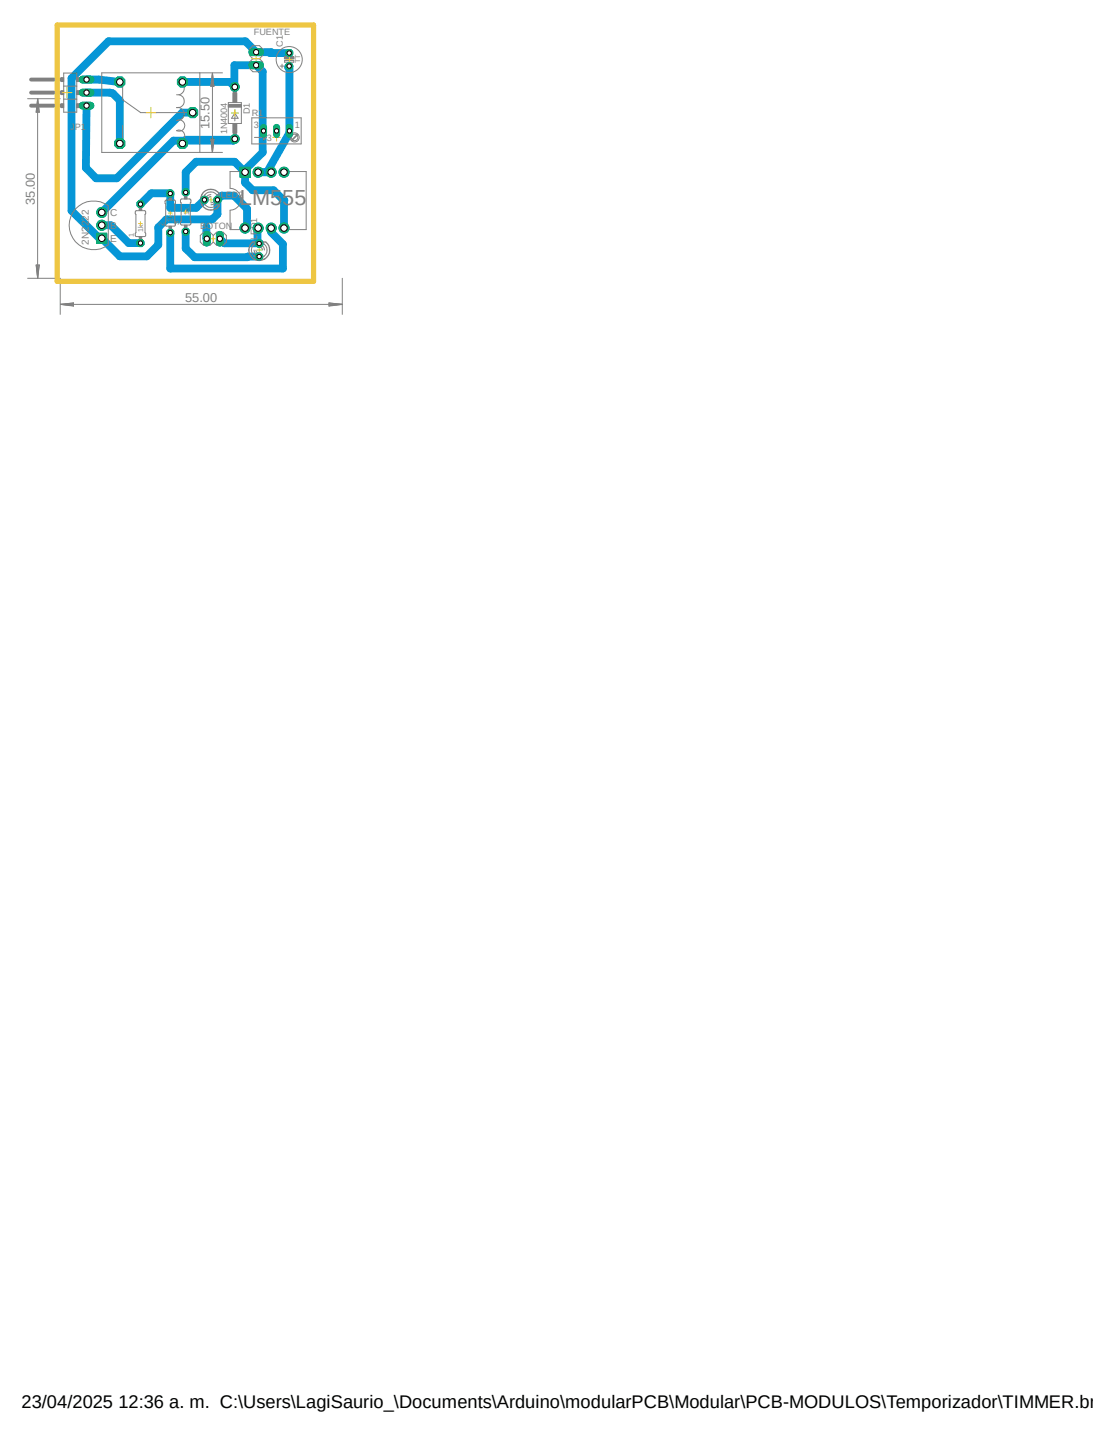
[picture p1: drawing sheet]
<svg xmlns="http://www.w3.org/2000/svg" width="216mm" height="279mm" viewBox="0 0 216 279" stroke-linecap="round" stroke-linejoin="round" font-family="sans-serif">
<defs><g id="words">
<text font-size="4.2" fill="#808080" x="46.7" y="39.9">LM555</text>
<text font-size="3.6" x="4.2" y="274.2">23/04/2025 12:36 a. m. C:\Users\LagiSaurio_\Documents\Arduino\modularPCB\Modular\PCB-MODULOS\Temporizador\TIMMER.brd</text>
<g font-size="2.5" fill="#808080">
<text x="40.8" y="25.1" transform="rotate(-90 40.8 25.1)">15.50</text>
<text x="6.8" y="39.9" transform="rotate(-90 6.8 39.9)">35.00</text>
<text x="36" y="58.7">55.00</text>
</g>
<g font-size="1.9" fill="#808080">
<text x="17.3" y="47.7" transform="rotate(-90 17.3 47.7)">2N2222</text>
<text x="21.4" y="47">E</text>
<text x="21.4" y="44.6">B</text>
<text x="21.4" y="42">C</text>
</g>
<g font-size="1.8" fill="#808080">
<text x="49.4" y="6.8">FUENTE</text>
<text x="55" y="9.1" transform="rotate(-90 55 9.1)">C1</text>
<text x="48.6" y="22.2" transform="rotate(-90 48.6 22.2)">D1</text>
<text x="49" y="22.6">R1</text>
<text x="13.7" y="25.2">JP1</text>
<text x="44.2" y="26.1" transform="rotate(-90 44.2 26.1)">1N4004</text>
<text x="49.4" y="24.8">3</text>
<text x="51.9" y="27.4">3</text>
<text x="57.4" y="24.8">1</text>
<text x="43" y="38.5">LED2</text>
<text x="38.9" y="44.7">BOTON</text>
<text x="50.1" y="46.8" transform="rotate(-90 50.1 46.8)">LED1</text>
</g>
<g font-size="1.4" fill="#808080">
<text x="58.5" y="12.4" transform="rotate(-90 58.5 12.4)">TT</text>
<text x="36.8" y="41.8" transform="rotate(-90 36.8 41.8)">1k</text>
<text x="26.1" y="46.1" transform="rotate(-90 26.1 46.1)">1</text>
<text x="27.9" y="45.2" transform="rotate(-90 27.9 45.2)">1k</text>
<text x="31.9" y="44" transform="rotate(-90 31.9 44)">2</text>
<text x="33.7" y="43.1" transform="rotate(-90 33.7 43.1)">1k</text>
<text x="34.9" y="43.8" transform="rotate(-90 34.9 43.8)">3</text>
</g>
</g></defs>
<path d="M4.2 4.2l62.6 57.2M66.8 4.2l-62.6 57.2" fill="none" stroke="#fff" stroke-width=".19"/>
<g fill="none" stroke="#0696d7" stroke-width="1.5">
<path d="M16.8 15.5h2.5l4.1 .5M16.8 18h4.6l.5 .2 1.4 1.4v8.3M49.9 12.7h-4.3l.1 4.2-1-.9h-9.2M49.9 12.7l.1 .1M49.9 12.7l1.2 1.2v15.8l-3.3 3.3M56 13.1l.3-.2v12.6M56.3 10.3h-3.7l.2-.1h-2.9l-2.1-2.2h-26.7l-7.2 7.2v25.8l5.4 5.4h.5l3.5 3.5h5.3l2.2-2.2v-3.4l1.6-1.6h8.9l1-1v-2.8l.8-.8h2.5l2.5 2.5v3.4l-.4 .4M16.8 20.6l-.1 12.1 2 2h4l12.8-12.8h2M35.5 27.9l.7-.7h9.4l.1-.1-.3 .3h-11.6l-14 14M36.2 37.5v-4l2-2h7.5l2 2v2.1l1.5 1.4h4.1l2 2.1M39.8 38.9l-1.6 1.6h-5.1v-2.9h-3.6l-2.2 2.2M50.2 33.5h2.6"/>
<path d="M55.3 39.1v5.3M55.4 39l-.1 .1M56.3 25.9l-4.3 7.6M19.8 43.9h1.8l3.5 3.4h2.2M36.2 45.1v3.3l1.7 1.7h10.3l.1-.1h2.2M40.2 44.1l.1 2.4M50.2 44.4l-.1 .1v2.6l.4 .3h.1h-6.9l-.9-.9M52.8 44.4v.8l2.3 2.3v4.8h-22v-7"/>
</g>
<path d="M27.1 46.7h.5l.4 .3v.6l-.4 .4h-.5l-.4-.4v-.6z" fill-rule="evenodd" fill="#0dab76"/>
<path d="M27.1 46.7h.5l.4 .3v.6l-.4 .4h-.5l-.4-.4v-.6z" fill="none" stroke="#0dab76" stroke-width=".19"/>
<circle cx="27.3" cy="47.3" r=".43" fill="#fff"/>
<circle cx="27.3" cy="47.3" r=".43" fill="none" stroke="#000" stroke-width=".19"/>
<path d="M27.1 39.1h.5l.4 .4v.5l-.4 .4h-.5l-.4-.4v-.5z" fill-rule="evenodd" fill="#0dab76"/>
<path d="M27.1 39.1h.5l.4 .4v.5l-.4 .4h-.5l-.4-.4v-.5z" fill="none" stroke="#0dab76" stroke-width=".19"/>
<circle cx="27.3" cy="39.8" r=".43" fill="#fff"/>
<circle cx="27.3" cy="39.8" r=".43" fill="none" stroke="#000" stroke-width=".19"/>
<path d="M32.9 44.6h.5l.4 .4v.6l-.4 .4h-.5l-.4-.4v-.6z" fill-rule="evenodd" fill="#0dab76"/>
<path d="M32.9 44.6h.5l.4 .4v.6l-.4 .4h-.5l-.4-.4v-.6z" fill="none" stroke="#0dab76" stroke-width=".19"/>
<circle cx="33.1" cy="45.3" r=".43" fill="#fff"/>
<circle cx="33.1" cy="45.3" r=".43" fill="none" stroke="#000" stroke-width=".19"/>
<path d="M32.9 37h.5l.4 .4v.6l-.4 .4h-.5l-.4-.4v-.6z" fill-rule="evenodd" fill="#0dab76"/>
<path d="M32.9 37h.5l.4 .4v.6l-.4 .4h-.5l-.4-.4v-.6z" fill="none" stroke="#0dab76" stroke-width=".19"/>
<circle cx="33.1" cy="37.7" r=".43" fill="#fff"/>
<circle cx="33.1" cy="37.7" r=".43" fill="none" stroke="#000" stroke-width=".19"/>
<path d="M35.9 44.4h.5l.4 .4v.6l-.4 .4h-.5l-.4-.4v-.6z" fill-rule="evenodd" fill="#0dab76"/>
<path d="M35.9 44.4h.5l.4 .4v.6l-.4 .4h-.5l-.4-.4v-.6z" fill="none" stroke="#0dab76" stroke-width=".19"/>
<circle cx="36.1" cy="45.1" r=".43" fill="#fff"/>
<circle cx="36.1" cy="45.1" r=".43" fill="none" stroke="#000" stroke-width=".19"/>
<path d="M35.9 36.8h.5l.4 .4v.6l-.4 .3h-.5l-.4-.3v-.6z" fill-rule="evenodd" fill="#0dab76"/>
<path d="M35.9 36.8h.5l.4 .4v.6l-.4 .3h-.5l-.4-.3v-.6z" fill="none" stroke="#0dab76" stroke-width=".19"/>
<circle cx="36.1" cy="37.5" r=".43" fill="#fff"/>
<circle cx="36.1" cy="37.5" r=".43" fill="none" stroke="#000" stroke-width=".19"/>
<path d="M56 9.7h.6l.4 .3v.6l-.4 .4h-.6l-.4-.4v-.6z" fill-rule="evenodd" fill="#0dab76"/>
<path d="M56 9.7h.6l.4 .3v.6l-.4 .4h-.6l-.4-.4v-.6z" fill="none" stroke="#0dab76" stroke-width=".19"/>
<circle cx="56.3" cy="10.3" r=".43" fill="#fff"/>
<circle cx="56.3" cy="10.3" r=".43" fill="none" stroke="#000" stroke-width=".19"/>
<circle cx="56.3" cy="12.9" r=".68" fill="#0dab76"/>
<circle cx="56.3" cy="12.9" r=".68" fill="none" stroke="#0dab76" stroke-width=".19"/>
<circle cx="56.3" cy="12.9" r=".43" fill="#fff"/>
<circle cx="56.3" cy="12.9" r=".43" fill="none" stroke="#000" stroke-width=".19"/>
<circle cx="45.7" cy="27.1" r=".85" fill="#0dab76"/>
<circle cx="45.7" cy="27.1" r=".85" fill="none" stroke="#0dab76" stroke-width=".19"/>
<circle cx="45.7" cy="27.1" r=".55" fill="#fff"/>
<circle cx="45.7" cy="27.1" r=".55" fill="none" stroke="#000" stroke-width=".19"/>
<circle cx="45.7" cy="16.9" r=".85" fill="#0dab76"/>
<circle cx="45.7" cy="16.9" r=".85" fill="none" stroke="#0dab76" stroke-width=".19"/>
<circle cx="45.7" cy="16.9" r=".55" fill="#fff"/>
<circle cx="45.7" cy="16.9" r=".55" fill="none" stroke="#000" stroke-width=".19"/>
<path d="M49.1 12.7h1.5" fill="none" stroke="#0dab76" stroke-width="1.5"/>
<circle cx="49.9" cy="12.7" r=".51" fill="#fff"/>
<circle cx="49.9" cy="12.7" r=".51" fill="none" stroke="#000" stroke-width=".19"/>
<path d="M49.1 10.2h1.5" fill="none" stroke="#0dab76" stroke-width="1.5"/>
<circle cx="49.9" cy="10.2" r=".51" fill="#fff"/>
<circle cx="49.9" cy="10.2" r=".51" fill="none" stroke="#000" stroke-width=".19"/>
<path d="M40.3 45.7v1.5" fill="none" stroke="#0dab76" stroke-width="1.5"/>
<circle cx="40.3" cy="46.5" r=".51" fill="#fff"/>
<circle cx="40.3" cy="46.5" r=".51" fill="none" stroke="#000" stroke-width=".19"/>
<path d="M42.8 45.7v1.5" fill="none" stroke="#0dab76" stroke-width="1.5"/>
<circle cx="42.8" cy="46.5" r=".51" fill="#fff"/>
<circle cx="42.8" cy="46.5" r=".51" fill="none" stroke="#000" stroke-width=".19"/>
<path d="M50.2 49.3h.6l.3 .4v.5l-.3 .4h-.6l-.4-.4v-.5z" fill-rule="evenodd" fill="#0dab76"/>
<path d="M50.2 49.3h.6l.3 .4v.5l-.3 .4h-.6l-.4-.4v-.5z" fill="none" stroke="#0dab76" stroke-width=".19"/>
<circle cx="50.5" cy="50" r=".43" fill="#fff"/>
<circle cx="50.5" cy="50" r=".43" fill="none" stroke="#000" stroke-width=".19"/>
<path d="M50.2 46.7h.6l.3 .4v.6l-.3 .4h-.6l-.4-.4v-.6z" fill-rule="evenodd" fill="#0dab76"/>
<path d="M50.2 46.7h.6l.3 .4v.6l-.3 .4h-.6l-.4-.4v-.6z" fill="none" stroke="#0dab76" stroke-width=".19"/>
<circle cx="50.5" cy="47.4" r=".43" fill="#fff"/>
<circle cx="50.5" cy="47.4" r=".43" fill="none" stroke="#000" stroke-width=".19"/>
<path d="M39.5 38.2h.6l.4 .4v.6l-.4 .4h-.6l-.4-.4v-.6z" fill-rule="evenodd" fill="#0dab76"/>
<path d="M39.5 38.2h.6l.4 .4v.6l-.4 .4h-.6l-.4-.4v-.6z" fill="none" stroke="#0dab76" stroke-width=".19"/>
<circle cx="39.8" cy="38.9" r=".43" fill="#fff"/>
<circle cx="39.8" cy="38.9" r=".43" fill="none" stroke="#000" stroke-width=".19"/>
<path d="M42 38.2h.6l.4 .4v.6l-.4 .4h-.6l-.3-.4v-.6z" fill-rule="evenodd" fill="#0dab76"/>
<path d="M42 38.2h.6l.4 .4v.6l-.4 .4h-.6l-.3-.4v-.6z" fill="none" stroke="#0dab76" stroke-width=".19"/>
<circle cx="42.3" cy="38.9" r=".43" fill="#fff"/>
<circle cx="42.3" cy="38.9" r=".43" fill="none" stroke="#000" stroke-width=".19"/>
<path d="M56.3 24.8v1.4" fill="none" stroke="#0dab76" stroke-width="1.4"/>
<circle cx="56.3" cy="25.5" r=".43" fill="#fff"/>
<circle cx="56.3" cy="25.5" r=".43" fill="none" stroke="#000" stroke-width=".19"/>
<path d="M51.3 24.8v1.4" fill="none" stroke="#0dab76" stroke-width="1.4"/>
<circle cx="51.3" cy="25.5" r=".43" fill="#fff"/>
<circle cx="51.3" cy="25.5" r=".43" fill="none" stroke="#000" stroke-width=".19"/>
<path d="M53.8 24.8v1.4" fill="none" stroke="#0dab76" stroke-width="1.4"/>
<circle cx="53.8" cy="25.5" r=".43" fill="#fff"/>
<circle cx="53.8" cy="25.5" r=".43" fill="none" stroke="#000" stroke-width=".19"/>
<path d="M18.8 45.4h2v2h-2z" fill-rule="evenodd" fill="#0dab76"/>
<path d="M18.8 45.4h2v2h-2z" fill="none" stroke="#0dab76" stroke-width=".19"/>
<circle cx="19.8" cy="46.4" r=".63" fill="#fff"/>
<circle cx="19.8" cy="46.4" r=".63" fill="none" stroke="#000" stroke-width=".19"/>
<circle cx="19.8" cy="43.9" r=".98" fill="#0dab76"/>
<circle cx="19.8" cy="43.9" r=".98" fill="none" stroke="#0dab76" stroke-width=".19"/>
<circle cx="19.8" cy="43.9" r=".63" fill="#fff"/>
<circle cx="19.8" cy="43.9" r=".63" fill="none" stroke="#000" stroke-width=".19"/>
<circle cx="19.8" cy="41.4" r=".98" fill="#0dab76"/>
<circle cx="19.8" cy="41.4" r=".98" fill="none" stroke="#0dab76" stroke-width=".19"/>
<circle cx="19.8" cy="41.4" r=".63" fill="#fff"/>
<circle cx="19.8" cy="41.4" r=".63" fill="none" stroke="#000" stroke-width=".19"/>
<circle cx="47.7" cy="44.4" r=".98" fill="#0dab76"/>
<circle cx="47.7" cy="44.4" r=".98" fill="none" stroke="#0dab76" stroke-width=".19"/>
<circle cx="47.7" cy="44.4" r=".63" fill="#fff"/>
<circle cx="47.7" cy="44.4" r=".63" fill="none" stroke="#000" stroke-width=".19"/>
<circle cx="50.2" cy="44.4" r=".98" fill="#0dab76"/>
<circle cx="50.2" cy="44.4" r=".98" fill="none" stroke="#0dab76" stroke-width=".19"/>
<circle cx="50.3" cy="44.4" r=".63" fill="#fff"/>
<circle cx="50.3" cy="44.4" r=".63" fill="none" stroke="#000" stroke-width=".19"/>
<circle cx="52.8" cy="44.4" r=".98" fill="#0dab76"/>
<circle cx="52.8" cy="44.4" r=".98" fill="none" stroke="#0dab76" stroke-width=".19"/>
<circle cx="52.8" cy="44.4" r=".63" fill="#fff"/>
<circle cx="52.8" cy="44.4" r=".63" fill="none" stroke="#000" stroke-width=".19"/>
<circle cx="55.3" cy="44.4" r=".98" fill="#0dab76"/>
<circle cx="55.3" cy="44.4" r=".98" fill="none" stroke="#0dab76" stroke-width=".19"/>
<circle cx="55.3" cy="44.4" r=".63" fill="#fff"/>
<circle cx="55.3" cy="44.4" r=".63" fill="none" stroke="#000" stroke-width=".19"/>
<path d="M46.7 32.6h2v1.9h-2z" fill-rule="evenodd" fill="#0dab76"/>
<path d="M46.7 32.6h2v1.9h-2z" fill="none" stroke="#0dab76" stroke-width=".19"/>
<circle cx="47.7" cy="33.5" r=".63" fill="#fff"/>
<circle cx="47.7" cy="33.5" r=".63" fill="none" stroke="#000" stroke-width=".19"/>
<circle cx="50.2" cy="33.5" r=".98" fill="#0dab76"/>
<circle cx="50.2" cy="33.5" r=".98" fill="none" stroke="#0dab76" stroke-width=".19"/>
<circle cx="50.3" cy="33.5" r=".63" fill="#fff"/>
<circle cx="50.3" cy="33.5" r=".63" fill="none" stroke="#000" stroke-width=".19"/>
<circle cx="52.8" cy="33.5" r=".98" fill="#0dab76"/>
<circle cx="52.8" cy="33.5" r=".98" fill="none" stroke="#0dab76" stroke-width=".19"/>
<circle cx="52.8" cy="33.5" r=".63" fill="#fff"/>
<circle cx="52.8" cy="33.5" r=".63" fill="none" stroke="#000" stroke-width=".19"/>
<circle cx="55.3" cy="33.5" r=".98" fill="#0dab76"/>
<circle cx="55.3" cy="33.5" r=".98" fill="none" stroke="#0dab76" stroke-width=".19"/>
<circle cx="55.3" cy="33.5" r=".63" fill="#fff"/>
<circle cx="55.3" cy="33.5" r=".63" fill="none" stroke="#000" stroke-width=".19"/>
<circle cx="35.5" cy="27.9" r="1.06" fill="#0dab76"/>
<circle cx="35.5" cy="27.9" r="1.06" fill="none" stroke="#0dab76" stroke-width=".19"/>
<circle cx="35.5" cy="27.9" r=".63" fill="#fff"/>
<circle cx="35.5" cy="27.9" r=".63" fill="none" stroke="#000" stroke-width=".19"/>
<circle cx="35.5" cy="16" r="1.06" fill="#0dab76"/>
<circle cx="35.5" cy="16" r="1.06" fill="none" stroke="#0dab76" stroke-width=".19"/>
<circle cx="35.5" cy="16" r=".63" fill="#fff"/>
<circle cx="35.5" cy="16" r=".63" fill="none" stroke="#000" stroke-width=".19"/>
<circle cx="37.5" cy="21.9" r="1.06" fill="#0dab76"/>
<circle cx="37.5" cy="21.9" r="1.06" fill="none" stroke="#0dab76" stroke-width=".19"/>
<circle cx="37.5" cy="21.9" r=".63" fill="#fff"/>
<circle cx="37.5" cy="21.9" r=".63" fill="none" stroke="#000" stroke-width=".19"/>
<circle cx="23.3" cy="16" r="1.06" fill="#0dab76"/>
<circle cx="23.3" cy="16" r="1.06" fill="none" stroke="#0dab76" stroke-width=".19"/>
<circle cx="23.3" cy="16" r=".63" fill="#fff"/>
<circle cx="23.3" cy="16" r=".63" fill="none" stroke="#000" stroke-width=".19"/>
<circle cx="23.3" cy="27.9" r="1.06" fill="#0dab76"/>
<circle cx="23.3" cy="27.9" r="1.06" fill="none" stroke="#0dab76" stroke-width=".19"/>
<circle cx="23.3" cy="27.9" r=".63" fill="#fff"/>
<circle cx="23.3" cy="27.9" r=".63" fill="none" stroke="#000" stroke-width=".19"/>
<path d="M16.1 20.6h1.5" fill="none" stroke="#0dab76" stroke-width="1.5"/>
<circle cx="16.8" cy="20.6" r=".51" fill="#fff"/>
<circle cx="16.8" cy="20.6" r=".51" fill="none" stroke="#000" stroke-width=".19"/>
<path d="M16.1 18h1.5" fill="none" stroke="#0dab76" stroke-width="1.5"/>
<circle cx="16.8" cy="18" r=".51" fill="#fff"/>
<circle cx="16.8" cy="18" r=".51" fill="none" stroke="#000" stroke-width=".19"/>
<path d="M16.1 15.5h1.5" fill="none" stroke="#0dab76" stroke-width="1.5"/>
<circle cx="16.8" cy="15.5" r=".51" fill="#fff"/>
<circle cx="16.8" cy="15.5" r=".51" fill="none" stroke="#000" stroke-width=".19"/>
<g fill="none" stroke="#808080" stroke-width=".19">
<path d="M5.4 19.2h6.3M7.3 19.3v34.8M7.3 19.3l.4 2.5h-.7zM7.3 19.3l-.1 2.5M7.3 19.3l.2 2.5M7.3 19.3l-.2 2.5M5.4 54.2h6.3v7M7 51.6h.7l-.4 2.5zM7.1 51.6l.2 2.5M7.2 51.6l.1 2.5M7.5 51.6l-.2 2.5M11.8 59.3h54.8"/>
<path d="M11.8 59.3l2.5-.3v.6zM11.8 59.3l2.5 .1M11.8 59.3l2.5 .2M14.3 59.1l-2.5 .2M14.3 59l-2.5 .3M26.5 41h1.7l.1 .1-.1 4.2 .2 .5-.2 .3h-1.7l-.1-.2 .1-4.2-.2-.4zM64.1 59l2.5 .3-2.5 .3zM64.1 59.1l2.5 .2M64.1 59l2.5 .3M66.6 59.3l-2.5 .1M66.6 59.3l-2.5 .2M66.6 54.2v7"/>
</g>
<path d="M27.1 40.6h.5v.4h-.5z" fill-rule="evenodd" fill="#808080"/>
<path d="M27.1 40.6h.5v.4h-.5z" fill="none" stroke="#808080" stroke-width=".19"/>
<path d="M27.1 46.1h.5v.3h-.5z" fill-rule="evenodd" fill="#808080"/>
<path d="M32.2 39.1l.2-.2h1.5l.2 .2-.1 4.2 .2 .5-.2 .2h-1.6l-.2-.1zM27.1 46.1h.5v.3h-.5z" fill="none" stroke="#808080" stroke-width=".19"/>
<path d="M32.9 38.6h.5v.3h-.5z" fill-rule="evenodd" fill="#808080"/>
<path d="M32.9 38.6h.5v.3h-.5z" fill="none" stroke="#808080" stroke-width=".19"/>
<path d="M32.9 44.1h.5v.3h-.5z" fill-rule="evenodd" fill="#808080"/>
<path d="M35.3 38.8l1.6-.1 .2 .2-.1 4.2 .2 .5-.2 .2h-1.6l-.2-.1 .1-4.2-.2-.5zM32.9 44.1h.5v.3h-.5z" fill="none" stroke="#808080" stroke-width=".19"/>
<path d="M35.9 38.4h.5v.3h-.5z" fill-rule="evenodd" fill="#808080"/>
<path d="M35.9 38.4h.5v.3h-.5z" fill="none" stroke="#808080" stroke-width=".19"/>
<path d="M35.9 43.9h.5v.3h-.5z" fill-rule="evenodd" fill="#808080"/>
<g fill="none" stroke="#808080" stroke-width=".19">
<path d="M44.4 20h2.6v4h-2.6zM54.5 12.9h.8M54.9 12.5v.8M45.1 22h1.3M45.7 21.4v2.1M45.7 22l.7 1h-1.3zM35.9 43.9h.5v.3h-.5z"/>
<circle cx="56.3" cy="11.6" r="2.54"/>
</g>
<path d="M44.4 20.4h2.6v.5h-2.6z" fill-rule="evenodd" fill="#808080"/>
<path d="M44.4 20.4h2.6v.5h-2.6z" fill="none" stroke="#808080" stroke-width=".19"/>
<path d="M45.3 24h.8v1.9h-.8z" fill-rule="evenodd" fill="#808080"/>
<path d="M45.3 24h.8v1.9h-.8z" fill="none" stroke="#808080" stroke-width=".19"/>
<path d="M45.3 18.1h.8v1.8h-.8z" fill-rule="evenodd" fill="#808080"/>
<g fill="none" stroke="#808080" stroke-width=".19">
<path d="M12.4 14.2h2.5v7.6h-2.5zM12.4 19.3h2.5M12.4 16.8h2.5M23.9 16v3.4l3.5 2.5h9M34.8 16a1.27 1.27 0 0 1 1.1 1.4 1.27 1.27 0 0 1-1.5 1.1M34.8 18.5a1.27 1.27 0 0 1 1.1 1.4 1.27 1.27 0 0 1-1.5 1.1 1.27 1.27 0 0 1 1.5 1.2 1.27 1.27 0 0 1-1.5 1.3 1.11 1.11 0 0 1 1.6 .9 1.11 1.11 0 0 1-1.6 1 1.11 1.11 0 0 1 1.6 1 1.11 1.11 0 0 1-1.6 1M38.9 14.2v15.5M41.4 14.3v15.3M41.4 14.3l.3 2.5h-.7zM41.4 14.3l-.2 2.5M41.4 14.3l.1 2.5M41.4 14.3l-.3 2.5"/>
<path d="M41.4 14.3l.2 2.5M43.3 14.2h-23.5v15.5h23.5M45.3 18.1h.8v1.8h-.8zM49.2 11.4l-.6-.6v-1.3l.6-.6h1.3l.6 .6v1.3l-.6 .6M49.2 11.4l-.6 .7v1.2l.6 .7h1.3l.6-.7v-1.2l-.6-.7M49.2 11.4h1.3M23.9 24.4v3M39.8 38a1.54 1.54 0 0 1 2.5 0M39.9 39.8a1.6 1.6 0 0 0 2.4 0M41 27.1h.7l-.3 2.5zM41.1 27.1l.3 2.5M41.2 27.1l.2 2.5"/>
<path d="M41.5 27.1l-.1 2.5M41.6 27.1l-.2 2.5M47 33.4h-2.2v3.3a2.14 2.14 0 0 1 2.1 2.1 2.14 2.14 0 0 1-2.1 2.1v3.8h2.2M49 22.9h9.6v5.1h-9.6zM55.8 33.4h3.8v11.3h-3.8M14.7 40.7a4.8 4.8 0 0 1 6.4-.6v7.6a4.8 4.8 0 0 1-6.4-.6 4.8 4.8 0 0 1 0-6.4zM41.5 45.8l-.6-.6h-1.3l-.6 .6v1.3l.6 .7h1.3l.6-.7M41.5 45.8l.7-.6h1.2l.7 .6v1.3l-.7 .7h-1.2l-.7-.7M41.5 45.8v1.3M49.6 47.5a1.5 1.5 0 0 0 0 2.4M51.4 47.5a1.52 1.52 0 0 1 0 2.4"/>
<circle cx="57.4" cy="26.8" r=".63"/>
</g>
<path d="M39.3 39.9a2.02 2.02 0 0 0 3.3 .3M42.6 37.6a2.04 2.04 0 0 0-3.3 .3M49.2 47.2a1.99 1.99 0 0 0 .3 3.3M51.8 47.2a2.02 2.02 0 0 1-.3 3.3" fill="none" stroke="#808080" stroke-width=".25"/>
<path d="M57.9 26.2l-1 1.1" fill="none" stroke="#808080" stroke-width=".34"/>
<path d="M6.1 18h5.7M6.1 15.5h5.7M6.1 20.6h5.7" fill="none" stroke="#808080" stroke-width=".76"/>
<path d="M11.9 20.2h.5v.8h-.5z" fill-rule="evenodd" fill="#808080"/>
<path d="M11.9 20.2h.5v.8h-.5z" fill="none" stroke="#808080" stroke-width=".19"/>
<path d="M11.9 17.7h.5v.7h-.5z" fill-rule="evenodd" fill="#808080"/>
<path d="M11.9 17.7h.5v.7h-.5z" fill="none" stroke="#808080" stroke-width=".19"/>
<path d="M11.9 15.1h.5v.8h-.5z" fill-rule="evenodd" fill="#808080"/>
<path d="M11.9 15.1h.5v.8h-.5z" fill="none" stroke="#808080" stroke-width=".19"/>
<path d="M14.9 20.2h1.1v.8h-1.1z" fill-rule="evenodd" fill="#808080"/>
<path d="M14.9 20.2h1.1v.8h-1.1z" fill="none" stroke="#808080" stroke-width=".19"/>
<path d="M14.9 17.7h1.1v.7h-1.1z" fill-rule="evenodd" fill="#808080"/>
<path d="M14.9 17.7h1.1v.7h-1.1z" fill="none" stroke="#808080" stroke-width=".19"/>
<path d="M14.9 15.1h1.1v.8h-1.1z" fill-rule="evenodd" fill="#808080"/>
<path d="M14.9 15.1h1.1v.8h-1.1zM55.4 11.8h1.8v.3h-1.8zM56.3 10.6v.5M56.3 12.1v.5" fill="none" stroke="#808080" stroke-width=".19"/>
<path d="M27.3 39.8v.8M33.1 37.7v.9M36.2 37.5v.9M27.3 46.4v.9M33.1 44.4v.9M36.2 44.2v.9" fill="none" stroke="#808080" stroke-width=".51"/>
<path d="M55.4 11h1.8v.5h-1.8z" fill-rule="evenodd" fill="#808080"/>
<path d="M55.4 11h1.8v.5h-1.8z" fill="none" stroke="#808080" stroke-width=".19"/>
<path d="M45.7 16.9v1M45.7 26.1v1" fill="none" stroke="#808080" stroke-width=".76"/>
<path d="M49.6 12.4h.5v.6h-.5z" fill-rule="evenodd" fill="#808080"/>
<path d="M49.6 12.4h.5v.6h-.5z" fill="none" stroke="#808080" stroke-width=".19"/>
<path d="M49.6 9.9h.5v.5h-.5z" fill-rule="evenodd" fill="#808080"/>
<path d="M49.6 9.9h.5v.5h-.5z" fill="none" stroke="#808080" stroke-width=".19"/>
<path d="M40 46.2h.5v.5h-.5z" fill-rule="evenodd" fill="#808080"/>
<path d="M40 46.2h.5v.5h-.5z" fill="none" stroke="#808080" stroke-width=".19"/>
<path d="M42.5 46.2h.6v.5h-.6z" fill-rule="evenodd" fill="#808080"/>
<g fill="none" stroke="#808080" stroke-width=".19">
<path d="M39.9 37.9a1.43 1.43 0 0 0 0 2M41.1 38.3a.65 .65 0 0 0-.7 .6M41.1 37.9a.97 .97 0 0 0-1.1 1M41.7 38.9a.58 .58 0 0 1-.6 .6M42.1 38.9a.92 .92 0 0 1-1 1M42.2 37.9a1.56 1.56 0 0 1 0 2M49.5 26.8h2.3M51.3 26.2l.5 .6-.5 .5zM51.4 26.4v.7M51.6 26.5v.5M51.7 26.6v.3M42.5 46.2h.6v.5h-.6z"/>
<path d="M49.4 48.7a1.06 1.06 0 0 0 1.1 1M49.5 47.5a1.43 1.43 0 0 1 1.9 0M49.8 48.7a.65 .65 0 0 0 .7 .6M50.5 48a.65 .65 0 0 1 .6 .7M50.5 47.7a1.06 1.06 0 0 1 1 1M51.5 49.8a1.56 1.56 0 0 1-2 .1"/>
<circle cx="57.4" cy="26.8" r=".89"/>
</g>
<path d="M39.3 37.9a2.02 2.02 0 0 0 0 2.1M42.6 37.6v2.5M49.2 47.1h2.5M51.5 50.4a2.09 2.09 0 0 1-2 .1" fill="none" stroke="#808080" stroke-width=".25"/>
<g fill="none" stroke="#afd134" stroke-width=".19">
<path d="M12 18h2.1M13 17v2M49 11.4h1.8M49.9 10.5v1.8M55.7 11.6h1.2M56.3 11v1.2M28.4 21.9h2M29.4 20.9v2M40.6 38.9h.9M41.1 38.4v.9M45 22h1.4M45.7 21.3v1.4"/>
<path d="M53.1 26.8h1.5M53.8 26v1.5M18.8 43.9h2M19.8 42.9v1.9M27 43.5h.7M27.3 43.1v.8M32.8 41.5h.7M33.1 41.1v.8M35.8 41.3h.8M36.2 40.9v.8M41 46.5h1.1M41.5 46v1"/>
<path d="M46.7 44.4h2M47.7 43.4v2M50 48.7h.9M50.5 48.3v.8"/>
</g>
<path d="M27.1 46.7h.5l.4 .3v.6l-.4 .4h-.5l-.4-.4v-.6z" fill-rule="evenodd" fill="#0dab76"/>
<path d="M27.1 46.7h.5l.4 .3v.6l-.4 .4h-.5l-.4-.4v-.6z" fill="none" stroke="#0dab76" stroke-width=".19"/>
<circle cx="27.3" cy="47.3" r=".43" fill="#fff"/>
<circle cx="27.3" cy="47.3" r=".43" fill="none" stroke="#000" stroke-width=".19"/>
<path d="M27.1 39.1h.5l.4 .4v.5l-.4 .4h-.5l-.4-.4v-.5z" fill-rule="evenodd" fill="#0dab76"/>
<path d="M27.1 39.1h.5l.4 .4v.5l-.4 .4h-.5l-.4-.4v-.5z" fill="none" stroke="#0dab76" stroke-width=".19"/>
<circle cx="27.3" cy="39.8" r=".43" fill="#fff"/>
<circle cx="27.3" cy="39.8" r=".43" fill="none" stroke="#000" stroke-width=".19"/>
<path d="M32.9 44.6h.5l.4 .4v.6l-.4 .4h-.5l-.4-.4v-.6z" fill-rule="evenodd" fill="#0dab76"/>
<path d="M32.9 44.6h.5l.4 .4v.6l-.4 .4h-.5l-.4-.4v-.6z" fill="none" stroke="#0dab76" stroke-width=".19"/>
<circle cx="33.1" cy="45.3" r=".43" fill="#fff"/>
<circle cx="33.1" cy="45.3" r=".43" fill="none" stroke="#000" stroke-width=".19"/>
<path d="M32.9 37h.5l.4 .4v.6l-.4 .4h-.5l-.4-.4v-.6z" fill-rule="evenodd" fill="#0dab76"/>
<path d="M32.9 37h.5l.4 .4v.6l-.4 .4h-.5l-.4-.4v-.6z" fill="none" stroke="#0dab76" stroke-width=".19"/>
<circle cx="33.1" cy="37.7" r=".43" fill="#fff"/>
<circle cx="33.1" cy="37.7" r=".43" fill="none" stroke="#000" stroke-width=".19"/>
<path d="M35.9 44.4h.5l.4 .4v.6l-.4 .4h-.5l-.4-.4v-.6z" fill-rule="evenodd" fill="#0dab76"/>
<path d="M35.9 44.4h.5l.4 .4v.6l-.4 .4h-.5l-.4-.4v-.6z" fill="none" stroke="#0dab76" stroke-width=".19"/>
<circle cx="36.1" cy="45.1" r=".43" fill="#fff"/>
<circle cx="36.1" cy="45.1" r=".43" fill="none" stroke="#000" stroke-width=".19"/>
<path d="M35.9 36.8h.5l.4 .4v.6l-.4 .3h-.5l-.4-.3v-.6z" fill-rule="evenodd" fill="#0dab76"/>
<path d="M35.9 36.8h.5l.4 .4v.6l-.4 .3h-.5l-.4-.3v-.6z" fill="none" stroke="#0dab76" stroke-width=".19"/>
<circle cx="36.1" cy="37.5" r=".43" fill="#fff"/>
<circle cx="36.1" cy="37.5" r=".43" fill="none" stroke="#000" stroke-width=".19"/>
<path d="M56 9.7h.6l.4 .3v.6l-.4 .4h-.6l-.4-.4v-.6z" fill-rule="evenodd" fill="#0dab76"/>
<path d="M56 9.7h.6l.4 .3v.6l-.4 .4h-.6l-.4-.4v-.6z" fill="none" stroke="#0dab76" stroke-width=".19"/>
<circle cx="56.3" cy="10.3" r=".43" fill="#fff"/>
<circle cx="56.3" cy="10.3" r=".43" fill="none" stroke="#000" stroke-width=".19"/>
<circle cx="56.3" cy="12.9" r=".68" fill="#0dab76"/>
<circle cx="56.3" cy="12.9" r=".68" fill="none" stroke="#0dab76" stroke-width=".19"/>
<circle cx="56.3" cy="12.9" r=".43" fill="#fff"/>
<circle cx="56.3" cy="12.9" r=".43" fill="none" stroke="#000" stroke-width=".19"/>
<circle cx="45.7" cy="27.1" r=".85" fill="#0dab76"/>
<circle cx="45.7" cy="27.1" r=".85" fill="none" stroke="#0dab76" stroke-width=".19"/>
<circle cx="45.7" cy="27.1" r=".55" fill="#fff"/>
<circle cx="45.7" cy="27.1" r=".55" fill="none" stroke="#000" stroke-width=".19"/>
<circle cx="45.7" cy="16.9" r=".85" fill="#0dab76"/>
<circle cx="45.7" cy="16.9" r=".85" fill="none" stroke="#0dab76" stroke-width=".19"/>
<circle cx="45.7" cy="16.9" r=".55" fill="#fff"/>
<circle cx="45.7" cy="16.9" r=".55" fill="none" stroke="#000" stroke-width=".19"/>
<path d="M49.1 12.7h1.5" fill="none" stroke="#0dab76" stroke-width="1.5"/>
<circle cx="49.9" cy="12.7" r=".51" fill="#fff"/>
<circle cx="49.9" cy="12.7" r=".51" fill="none" stroke="#000" stroke-width=".19"/>
<path d="M49.1 10.2h1.5" fill="none" stroke="#0dab76" stroke-width="1.5"/>
<circle cx="49.9" cy="10.2" r=".51" fill="#fff"/>
<circle cx="49.9" cy="10.2" r=".51" fill="none" stroke="#000" stroke-width=".19"/>
<path d="M40.3 45.7v1.5" fill="none" stroke="#0dab76" stroke-width="1.5"/>
<circle cx="40.3" cy="46.5" r=".51" fill="#fff"/>
<circle cx="40.3" cy="46.5" r=".51" fill="none" stroke="#000" stroke-width=".19"/>
<path d="M42.8 45.7v1.5" fill="none" stroke="#0dab76" stroke-width="1.5"/>
<circle cx="42.8" cy="46.5" r=".51" fill="#fff"/>
<circle cx="42.8" cy="46.5" r=".51" fill="none" stroke="#000" stroke-width=".19"/>
<path d="M50.2 49.3h.6l.3 .4v.5l-.3 .4h-.6l-.4-.4v-.5z" fill-rule="evenodd" fill="#0dab76"/>
<path d="M50.2 49.3h.6l.3 .4v.5l-.3 .4h-.6l-.4-.4v-.5z" fill="none" stroke="#0dab76" stroke-width=".19"/>
<circle cx="50.5" cy="50" r=".43" fill="#fff"/>
<circle cx="50.5" cy="50" r=".43" fill="none" stroke="#000" stroke-width=".19"/>
<path d="M50.2 46.7h.6l.3 .4v.6l-.3 .4h-.6l-.4-.4v-.6z" fill-rule="evenodd" fill="#0dab76"/>
<path d="M50.2 46.7h.6l.3 .4v.6l-.3 .4h-.6l-.4-.4v-.6z" fill="none" stroke="#0dab76" stroke-width=".19"/>
<circle cx="50.5" cy="47.4" r=".43" fill="#fff"/>
<circle cx="50.5" cy="47.4" r=".43" fill="none" stroke="#000" stroke-width=".19"/>
<path d="M39.5 38.2h.6l.4 .4v.6l-.4 .4h-.6l-.4-.4v-.6z" fill-rule="evenodd" fill="#0dab76"/>
<path d="M39.5 38.2h.6l.4 .4v.6l-.4 .4h-.6l-.4-.4v-.6z" fill="none" stroke="#0dab76" stroke-width=".19"/>
<circle cx="39.8" cy="38.9" r=".43" fill="#fff"/>
<circle cx="39.8" cy="38.9" r=".43" fill="none" stroke="#000" stroke-width=".19"/>
<path d="M42 38.2h.6l.4 .4v.6l-.4 .4h-.6l-.3-.4v-.6z" fill-rule="evenodd" fill="#0dab76"/>
<path d="M42 38.2h.6l.4 .4v.6l-.4 .4h-.6l-.3-.4v-.6z" fill="none" stroke="#0dab76" stroke-width=".19"/>
<circle cx="42.3" cy="38.9" r=".43" fill="#fff"/>
<circle cx="42.3" cy="38.9" r=".43" fill="none" stroke="#000" stroke-width=".19"/>
<path d="M56.3 24.8v1.4" fill="none" stroke="#0dab76" stroke-width="1.4"/>
<circle cx="56.3" cy="25.5" r=".43" fill="#fff"/>
<circle cx="56.3" cy="25.5" r=".43" fill="none" stroke="#000" stroke-width=".19"/>
<path d="M51.3 24.8v1.4" fill="none" stroke="#0dab76" stroke-width="1.4"/>
<circle cx="51.3" cy="25.5" r=".43" fill="#fff"/>
<circle cx="51.3" cy="25.5" r=".43" fill="none" stroke="#000" stroke-width=".19"/>
<path d="M53.8 24.8v1.4" fill="none" stroke="#0dab76" stroke-width="1.4"/>
<circle cx="53.8" cy="25.5" r=".43" fill="#fff"/>
<circle cx="53.8" cy="25.5" r=".43" fill="none" stroke="#000" stroke-width=".19"/>
<path d="M18.8 45.4h2v2h-2z" fill-rule="evenodd" fill="#0dab76"/>
<path d="M18.8 45.4h2v2h-2z" fill="none" stroke="#0dab76" stroke-width=".19"/>
<circle cx="19.8" cy="46.4" r=".63" fill="#fff"/>
<circle cx="19.8" cy="46.4" r=".63" fill="none" stroke="#000" stroke-width=".19"/>
<circle cx="19.8" cy="43.9" r=".98" fill="#0dab76"/>
<circle cx="19.8" cy="43.9" r=".98" fill="none" stroke="#0dab76" stroke-width=".19"/>
<circle cx="19.8" cy="43.9" r=".63" fill="#fff"/>
<circle cx="19.8" cy="43.9" r=".63" fill="none" stroke="#000" stroke-width=".19"/>
<circle cx="19.8" cy="41.4" r=".98" fill="#0dab76"/>
<circle cx="19.8" cy="41.4" r=".98" fill="none" stroke="#0dab76" stroke-width=".19"/>
<circle cx="19.8" cy="41.4" r=".63" fill="#fff"/>
<circle cx="19.8" cy="41.4" r=".63" fill="none" stroke="#000" stroke-width=".19"/>
<circle cx="47.7" cy="44.4" r=".98" fill="#0dab76"/>
<circle cx="47.7" cy="44.4" r=".98" fill="none" stroke="#0dab76" stroke-width=".19"/>
<circle cx="47.7" cy="44.4" r=".63" fill="#fff"/>
<circle cx="47.7" cy="44.4" r=".63" fill="none" stroke="#000" stroke-width=".19"/>
<circle cx="50.2" cy="44.4" r=".98" fill="#0dab76"/>
<circle cx="50.2" cy="44.4" r=".98" fill="none" stroke="#0dab76" stroke-width=".19"/>
<circle cx="50.3" cy="44.4" r=".63" fill="#fff"/>
<circle cx="50.3" cy="44.4" r=".63" fill="none" stroke="#000" stroke-width=".19"/>
<circle cx="52.8" cy="44.4" r=".98" fill="#0dab76"/>
<circle cx="52.8" cy="44.4" r=".98" fill="none" stroke="#0dab76" stroke-width=".19"/>
<circle cx="52.8" cy="44.4" r=".63" fill="#fff"/>
<circle cx="52.8" cy="44.4" r=".63" fill="none" stroke="#000" stroke-width=".19"/>
<circle cx="55.3" cy="44.4" r=".98" fill="#0dab76"/>
<circle cx="55.3" cy="44.4" r=".98" fill="none" stroke="#0dab76" stroke-width=".19"/>
<circle cx="55.3" cy="44.4" r=".63" fill="#fff"/>
<circle cx="55.3" cy="44.4" r=".63" fill="none" stroke="#000" stroke-width=".19"/>
<path d="M46.7 32.6h2v1.9h-2z" fill-rule="evenodd" fill="#0dab76"/>
<path d="M46.7 32.6h2v1.9h-2z" fill="none" stroke="#0dab76" stroke-width=".19"/>
<circle cx="47.7" cy="33.5" r=".63" fill="#fff"/>
<circle cx="47.7" cy="33.5" r=".63" fill="none" stroke="#000" stroke-width=".19"/>
<circle cx="50.2" cy="33.5" r=".98" fill="#0dab76"/>
<circle cx="50.2" cy="33.5" r=".98" fill="none" stroke="#0dab76" stroke-width=".19"/>
<circle cx="50.3" cy="33.5" r=".63" fill="#fff"/>
<circle cx="50.3" cy="33.5" r=".63" fill="none" stroke="#000" stroke-width=".19"/>
<circle cx="52.8" cy="33.5" r=".98" fill="#0dab76"/>
<circle cx="52.8" cy="33.5" r=".98" fill="none" stroke="#0dab76" stroke-width=".19"/>
<circle cx="52.8" cy="33.5" r=".63" fill="#fff"/>
<circle cx="52.8" cy="33.5" r=".63" fill="none" stroke="#000" stroke-width=".19"/>
<circle cx="55.3" cy="33.5" r=".98" fill="#0dab76"/>
<circle cx="55.3" cy="33.5" r=".98" fill="none" stroke="#0dab76" stroke-width=".19"/>
<circle cx="55.3" cy="33.5" r=".63" fill="#fff"/>
<circle cx="55.3" cy="33.5" r=".63" fill="none" stroke="#000" stroke-width=".19"/>
<circle cx="35.5" cy="27.9" r="1.06" fill="#0dab76"/>
<circle cx="35.5" cy="27.9" r="1.06" fill="none" stroke="#0dab76" stroke-width=".19"/>
<circle cx="35.5" cy="27.9" r=".63" fill="#fff"/>
<circle cx="35.5" cy="27.9" r=".63" fill="none" stroke="#000" stroke-width=".19"/>
<circle cx="35.5" cy="16" r="1.06" fill="#0dab76"/>
<circle cx="35.5" cy="16" r="1.06" fill="none" stroke="#0dab76" stroke-width=".19"/>
<circle cx="35.5" cy="16" r=".63" fill="#fff"/>
<circle cx="35.5" cy="16" r=".63" fill="none" stroke="#000" stroke-width=".19"/>
<circle cx="37.5" cy="21.9" r="1.06" fill="#0dab76"/>
<circle cx="37.5" cy="21.9" r="1.06" fill="none" stroke="#0dab76" stroke-width=".19"/>
<circle cx="37.5" cy="21.9" r=".63" fill="#fff"/>
<circle cx="37.5" cy="21.9" r=".63" fill="none" stroke="#000" stroke-width=".19"/>
<circle cx="23.3" cy="16" r="1.06" fill="#0dab76"/>
<circle cx="23.3" cy="16" r="1.06" fill="none" stroke="#0dab76" stroke-width=".19"/>
<circle cx="23.3" cy="16" r=".63" fill="#fff"/>
<circle cx="23.3" cy="16" r=".63" fill="none" stroke="#000" stroke-width=".19"/>
<circle cx="23.3" cy="27.9" r="1.06" fill="#0dab76"/>
<circle cx="23.3" cy="27.9" r="1.06" fill="none" stroke="#0dab76" stroke-width=".19"/>
<circle cx="23.3" cy="27.9" r=".63" fill="#fff"/>
<circle cx="23.3" cy="27.9" r=".63" fill="none" stroke="#000" stroke-width=".19"/>
<path d="M16.1 20.6h1.5" fill="none" stroke="#0dab76" stroke-width="1.5"/>
<circle cx="16.8" cy="20.6" r=".51" fill="#fff"/>
<circle cx="16.8" cy="20.6" r=".51" fill="none" stroke="#000" stroke-width=".19"/>
<path d="M16.1 18h1.5" fill="none" stroke="#0dab76" stroke-width="1.5"/>
<circle cx="16.8" cy="18" r=".51" fill="#fff"/>
<circle cx="16.8" cy="18" r=".51" fill="none" stroke="#000" stroke-width=".19"/>
<path d="M16.1 15.5h1.5" fill="none" stroke="#0dab76" stroke-width="1.5"/>
<circle cx="16.8" cy="15.5" r=".51" fill="#fff"/>
<circle cx="16.8" cy="15.5" r=".51" fill="none" stroke="#000" stroke-width=".19"/>
<path d="M11.1 4.9h49.9v49.9h-49.9z" fill="none" stroke="#eec643" stroke-width="1"/>
<use href="#words"/>
</svg>
